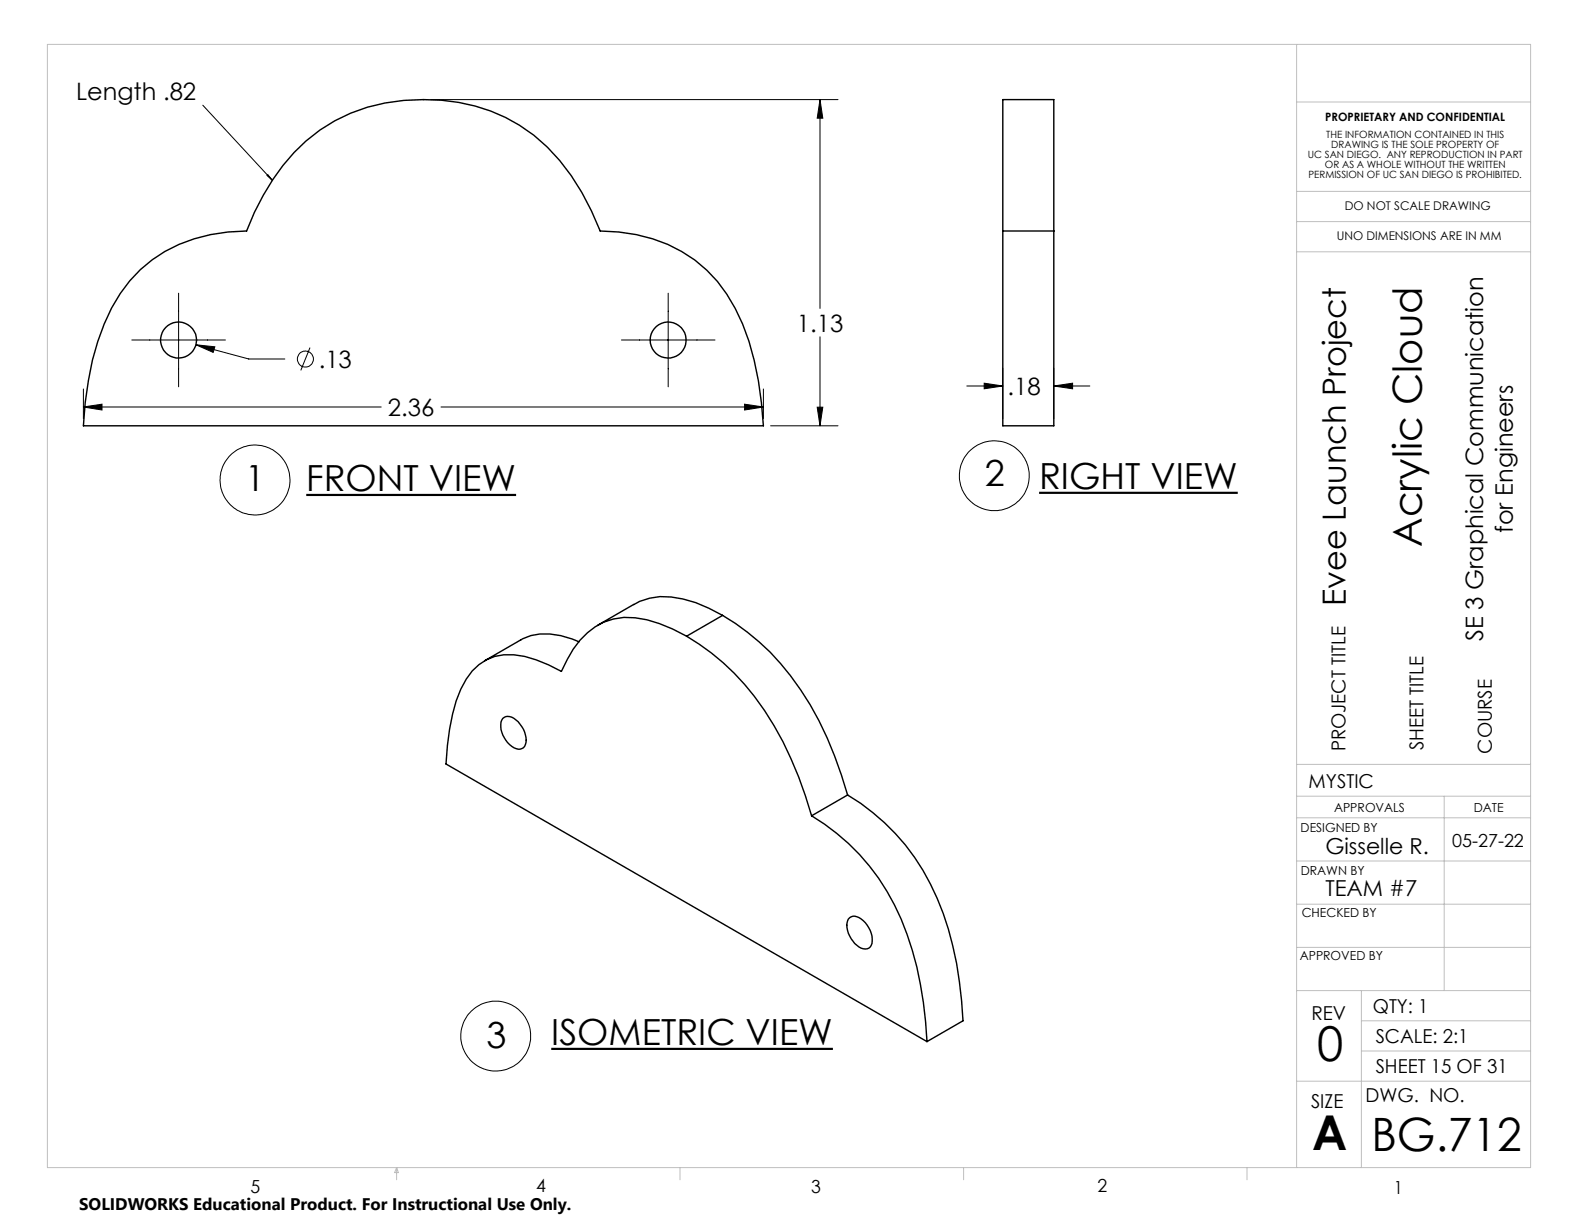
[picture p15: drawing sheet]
<svg xmlns="http://www.w3.org/2000/svg" width="279mm" height="216mm" viewBox="0 0 279 216" stroke-linecap="round" stroke-linejoin="round" font-family="sans-serif">
<defs><g id="words">
<g font-size="8.5">
<text x="232.3" y="187.1">0</text>
<text x="231.5" y="202.9">A</text>
</g>
<text font-size="8.1" x="241.9" y="203">BG.712</text>
<text font-size="7.1" x="250.8" y="96.5" transform="rotate(-90 250.8 96.5)">Acrylic Cloud</text>
<g font-size="6.3">
<text x="43.3" y="86.6">1</text>
<text x="54" y="86.6">FRONT VIEW</text>
<text x="173.7" y="85.7">2</text>
<text x="183.3" y="86.2">RIGHT VIEW</text>
<text x="85.8" y="184.8">3</text>
<text x="97.2" y="184.3">ISOMETRIC VIEW</text>
</g>
<text font-size="5.6" x="237.4" y="106.9" transform="rotate(-90 237.4 106.9)">Evee Launch Project</text>
<g font-size="4.2">
<text x="13.4" y="17.6">Length .82</text>
<text x="140.6" y="58.5">1.13</text>
<text x="56.2" y="64.9">.13</text>
<text x="177.7" y="69.7">.18</text>
<text x="68.4" y="73.4">2.36</text>
<text x="266.8" y="94" transform="rotate(-90 266.8 94)">for Engineers</text>
<text x="261.6" y="113.1" transform="rotate(-90 261.6 113.1)">SE 3 Graphical Communication</text>
</g>
<g font-size="3.9">
<text x="233.8" y="150.6">Gisselle R.</text>
<text x="233.8" y="158">TEAM #7</text>
</g>
<g font-size="3.4">
<text x="237.3" y="132.5" transform="rotate(-90 237.3 132.5)">PROJECT TITLE</text>
<text x="251.1" y="132.3" transform="rotate(-90 251.1 132.3)">SHEET TITLE</text>
<text x="263.1" y="133" transform="rotate(-90 263.1 133)">COURSE</text>
<text x="230.8" y="139">MYSTIC</text>
<text x="231.3" y="180">REV</text>
<text x="242.2" y="178.7">QTY: 1</text>
<text x="242.7" y="183.9">SCALE: 2:1</text>
<text x="242.7" y="189.2">SHEET 15 OF 31</text>
<text x="231.3" y="195.4">SIZE</text>
<text x="240.9" y="194.3">DWG. NO.</text>
</g>
<g font-size="3.2">
<text x="256.1" y="149.4">05-27-22</text>
<text x="44.2" y="210.4">5</text>
<text x="94.6" y="210.3">4</text>
<text x="143.1" y="210.4">3</text>
<text x="193.6" y="210.3">2</text>
<text x="245.8" y="210.7">1</text>
</g>
<text font-size="3" x="14" y="213.5">SOLIDWORKS Educational Product. For Instructional Use Only.</text>
<g font-size="2.2">
<text x="235.3" y="143.1">APPROVALS</text>
<text x="259.9" y="143.1">DATE</text>
<text x="229.4" y="146.7">DESIGNED BY</text>
<text x="229.4" y="154.4">DRAWN BY</text>
<text x="229.6" y="161.8">CHECKED BY</text>
<text x="229.3" y="169.4">APPROVED BY</text>
</g>
<g font-size="2.1">
<text x="237.2" y="37.1">DO NOT SCALE DRAWING</text>
<text x="235.8" y="42.3">UNO DIMENSIONS ARE IN MM</text>
</g>
<text font-size="2" x="233.8" y="21.4">PROPRIETARY AND CONFIDENTIAL</text>
<g font-size="1.8">
<text x="230.7" y="27.9">UC SAN DIEGO. ANY REPRODUCTION IN PART</text>
<text x="233.7" y="29.7">OR AS A WHOLE WITHOUT THE WRITTEN</text>
<text x="233.9" y="24.4">THE INFORMATION CONTAINED IN THIS</text>
<text x="234.8" y="26.2">DRAWING IS THE SOLE PROPERTY OF</text>
<text x="230.8" y="31.5">PERMISSION OF UC SAN DIEGO IS PROHIBITED.</text>
</g>
</g></defs>
<g fill="none" stroke="#000" stroke-width=".18">
<path d="M35.8 18.6l12.2 13.2M76 17.6h71.8M144.6 17.6l.5 3.2h-1zM144.6 17.6v36.8M47.1 30.9l.1-.1 .8 1zM23.2 60h16.6M31.5 51.7v16.5M109.6 60h16.5M117.9 51.7v16.5M144.6 59.4v15.7M14.7 71.8l3.3-.5v1zM14.7 68.6v5.2"/>
<path d="M14.7 71.8h52.5M34.6 60.8l3.3 .4-.3 1zM34.6 60.8l9.3 2.5h6.3M54.7 61.3l-1.6 4M77.8 71.8h56.9M131.3 71.3l3.4 .5-3.4 .5zM134.7 68.6v5.2M135.9 75.1h11.9M144.1 71.8h1l-.5 3.3zM170.5 68.1h6.4M173.6 67.6l3.3 .5-3.3 .5zM176.9 64.9v8.9"/>
<path d="M185.9 68.1l3.3-.5v1zM185.9 64.9v8.9M185.9 68.1h6.3"/>
<circle cx="53.9" cy="63.3" r="1.41"/>
<circle cx="45" cy="84.7" r="6.2"/>
<circle cx="175.4" cy="83.9" r="6.2"/>
<circle cx="87.4" cy="182.8" r="6.2"/>
</g>
<path d="M54 87.3h37M183.3 86.9h35M97.2 185h49.7" fill="none" stroke="#000" stroke-width=".39"/>
<g fill="none" stroke="#c0c0c0" stroke-width=".18">
<path d="M8.4 7.8h261.6v198.2h-261.6zM228.7 7.8v198.2M228.7 18h41.3M228.7 33.8h41.3M228.7 39.1h41.3M228.7 44.4h41.3M228.7 134.8h41.3M228.7 159.5h41.3M228.7 151.9h41.3M228.7 144.3h41.3M228.7 140.4h41.3M254.7 140.4v34.3"/>
<path d="M228.7 174.7h41.3M228.7 167.1h41.3M240.1 174.7v31.3M228.7 190.7h41.3M240.1 185.4h29.9M240.1 180.1h29.9M70 206v2.1M70 206l.3 .8h-.7zM119.9 206v2.1M170 206v2.1M220 206v2.1"/>
</g>
<path d="M47.2 30.8l-.1 .1 .9 .9zM34.6 60.8l3 1.4 .3-1zM14.7 71.8l3.3-.5v1zM131.3 71.3l3.4 .5-3.4 .5zM144.6 17.6l.5 3.2h-1zM144.1 71.8h1l-.5 3.3zM185.9 68.1l3.3-.5v1zM173.6 67.6l3.3 .5-3.3 .5z" fill="#000"/>
<g fill="none" stroke="#000" stroke-width=".25">
<path d="M24.8 47.6a26.7 26.7 0 0 1 18.7-6.9 40.2 40.2 0 0 1 10.5-15.8 30.2 30.2 0 0 1 20.7-7.3 30 30 0 0 1 26.1 13.4l1.8 2.9 1.7 3.3 1.6 3.5a27.2 27.2 0 0 1 18.8 7 31.5 31.5 0 0 1 8.3 15.9l.8 3.6 .5 3.8 .4 4.1h-120a49.8 49.8 0 0 1 5-20.8l1.5-2.5 1.7-2.3zM176.9 40.7v34.4h9v-34.4M176.9 40.7v-23.1h9v23.1M176.9 40.7h9M91.8 112.9l-6.3 3.7M91.9 112.9a8 8 0 0 1 5.1-1.1l1.9 .3 3.2 1.1M121.1 112.2a22.4 22.4 0 0 0-11-3.3 11.5 11.5 0 0 0-9 5.6l-2.1 3.9a21.6 21.6 0 0 0-8.4-2.9 8.5 8.5 0 0 0-8.4 4.3 22.9 22.9 0 0 0-2.9 8.8l-.6 6.2 84.8 48.9M121.1 112.2a43.8 43.8 0 0 1 17 18.6 71.9 71.9 0 0 1 5.1 13.1M127.5 108.5a45.5 45.5 0 0 1 18.4 21.7l2.5 6.5 1.1 3.5M127.5 108.5a21.2 21.2 0 0 0-11.1-3.3l-1.8 .3-1.8 .6-7.4 4.2M127.5 108.5l-6.4 3.7M88.7 126.7a1.64 1.64 0 0 1 2.3 .3 4.4 4.4 0 0 1 1.7 4.3 1.29 1.29 0 0 1-2 .6 4.4 4.4 0 0 1-2.2-4.9z"/>
<path d="M143.2 143.9a39.4 39.4 0 0 1 17.7 23.7 68.9 68.9 0 0 1 2.6 16.1M149.5 140.2a38.8 38.8 0 0 1 16.9 20.9 64.1 64.1 0 0 1 3.5 19l-6.4 3.6M149.5 140.2l-6.3 3.7M149.6 162.1a1.47 1.47 0 0 1 2.3 0 4.4 4.4 0 0 1 1.8 4.7 1.53 1.53 0 0 1-2.5 0 4.4 4.4 0 0 1-1.7-4.4z"/>
<circle cx="31.5" cy="60" r="3.2"/>
<circle cx="117.9" cy="60" r="3.2"/>
</g>
<use href="#words"/>
</svg>
